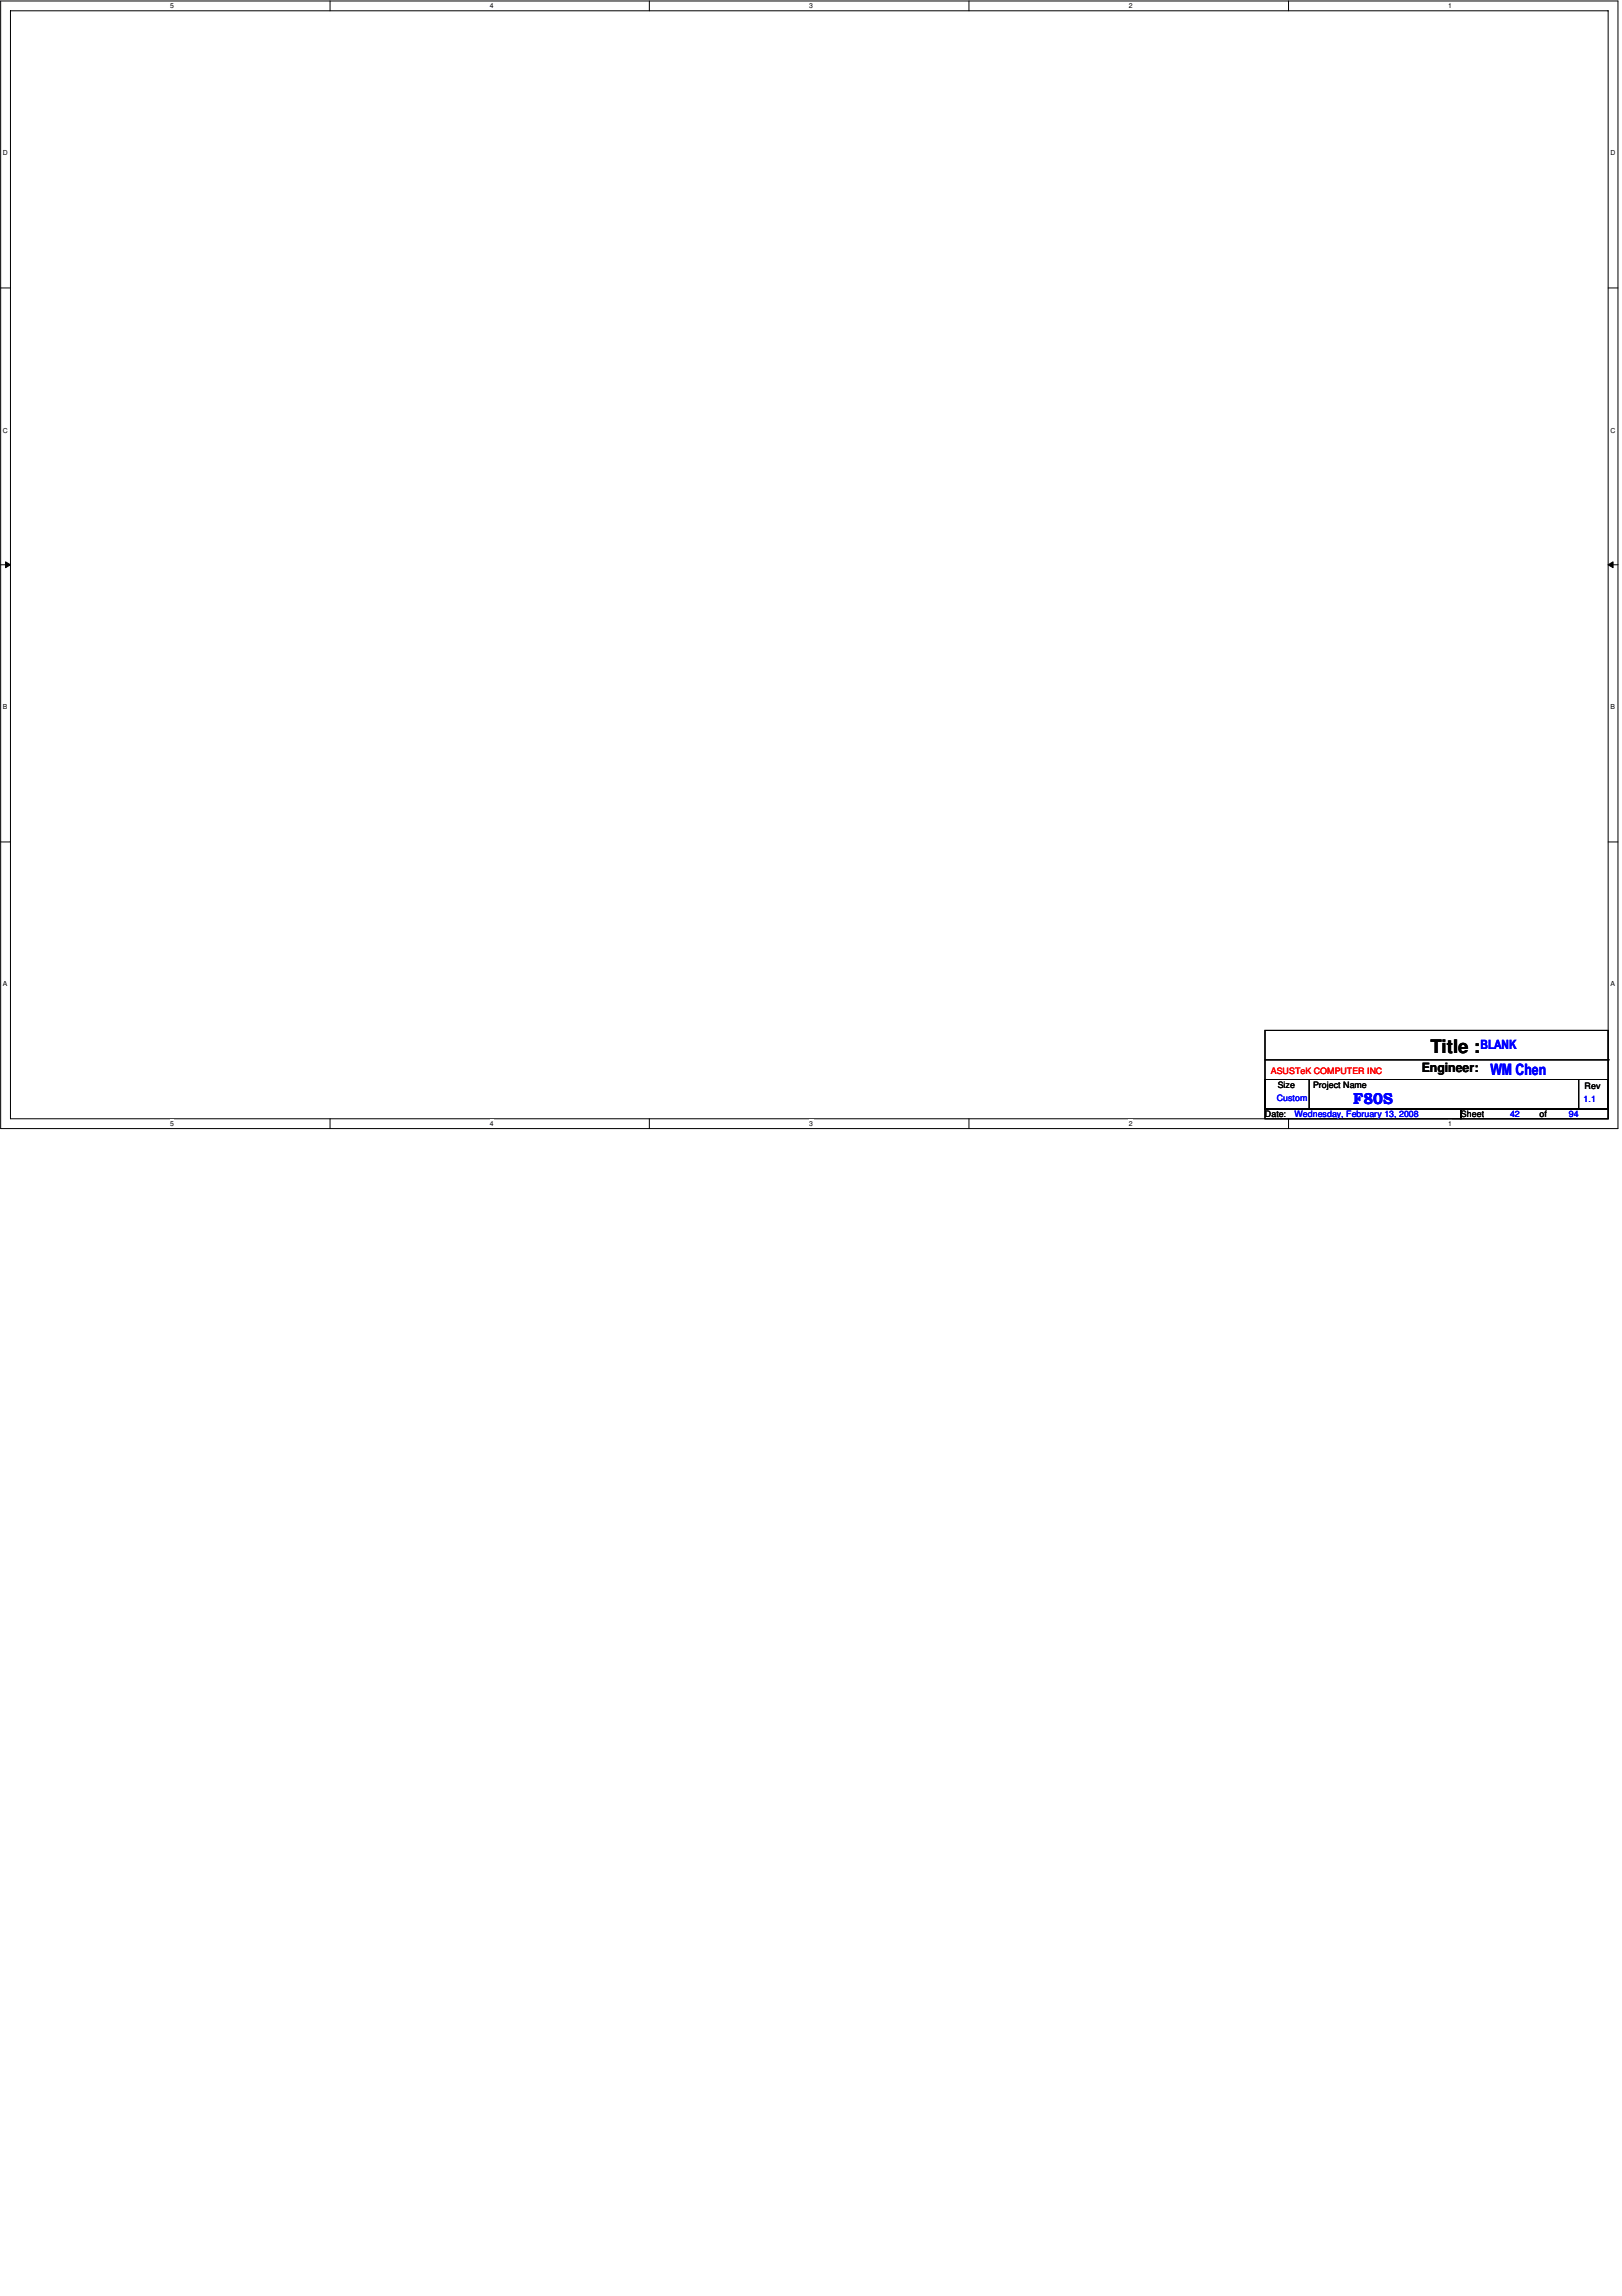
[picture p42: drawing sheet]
<svg xmlns="http://www.w3.org/2000/svg" width="210mm" height="297mm" viewBox="0 0 210 297" stroke-linecap="round" stroke-linejoin="round" font-family="sans-serif">
<defs><g id="words">
<text font-size="2.4" x="185.1" y="136.2">Title :</text>
<g font-size="2" fill="#00f">
<text x="175.1" y="142.8">F80S</text>
<text x="192.9" y="139">WM Chen</text>
</g>
<text font-size="1.7" fill="#00f" x="191.6" y="135.8">BLANK</text>
<text font-size="1.7" x="184" y="138.7">Engineer:</text>
<text font-size="1.1" fill="#f00" x="164.5" y="138.9">ASUSTeK COMPUTER INC</text>
<g font-size="1.1" fill="#00f">
<text x="165.2" y="142.5">Custom</text>
<text x="204.9" y="142.6">1.1</text>
<text x="167.5" y="144.5">Wednesday, February 13, 2008</text>
<text x="195.4" y="144.5">42</text>
<text x="203" y="144.5">94</text>
</g>
<g font-size="1.1">
<text x="165.4" y="140.7">Size</text>
<text x="169.9" y="140.7">Project Name</text>
<text x="205.1" y="140.8">Rev</text>
<text x="163.7" y="144.5">Date:</text>
<text x="189.1" y="144.5">Sheet</text>
<text x="199.2" y="144.5">of</text>
</g>
<g font-size=".9">
<text x="22" y="1.1">5</text>
<text x="63.4" y="1.1">4</text>
<text x="104.7" y="1.1">3</text>
<text x="146.1" y="1.1">2</text>
<text x="187.4" y="1.1">1</text>
<text x=".4" y="20.1">D</text>
<text x="208.4" y="20.1">D</text>
<text x=".4" y="56">C</text>
<text x="208.4" y="56">C</text>
<text x=".4" y="91.8">B</text>
<text x="208.4" y="91.8">B</text>
<text x=".4" y="127.6">A</text>
<text x="208.4" y="127.6">A</text>
<text x="22" y="145.7">5</text>
<text x="63.4" y="145.7">4</text>
<text x="104.7" y="145.7">3</text>
<text x="146.1" y="145.7">2</text>
<text x="187.4" y="145.7">1</text>
</g>
</g></defs>
<path d="M.1 .1h209.3v145.9h-209.3zM1.4 1.4h206.7v143.3h-206.7z" fill="none" stroke="#000" stroke-width=".13"/>
<g fill="#fff">
<path d="M22 .3h.5v1h-.5z"/>
<path d="M22 144.8h.5v1.1h-.5z"/>
</g>
<path d="M42.7 .1v1.3M42.7 144.7v1.3" fill="none" stroke="#000" stroke-width=".13"/>
<g fill="#fff">
<path d="M63.4 .3h.5v1h-.5z"/>
<path d="M63.4 144.8h.5v1.1h-.5z"/>
</g>
<path d="M84 .1v1.3M84 144.7v1.3" fill="none" stroke="#000" stroke-width=".13"/>
<g fill="#fff">
<path d="M104.7 .3h.5v1h-.5z"/>
<path d="M104.7 144.8h.5v1.1h-.5z"/>
</g>
<path d="M125.4 .1v1.3M125.4 144.7v1.3" fill="none" stroke="#000" stroke-width=".13"/>
<g fill="#fff">
<path d="M146 .3h.6v1h-.6z"/>
<path d="M146 144.8h.6v1.1h-.6z"/>
</g>
<path d="M166.8 .1v1.3M166.8 144.7v1.3" fill="none" stroke="#000" stroke-width=".13"/>
<g fill="#fff">
<path d="M187.4 .3h.5v1h-.5z"/>
<path d="M187.4 144.8h.5v1.1h-.5z"/>
<path d="M.4 19.3h.7v1h-.7z"/>
<path d="M208.4 19.3h.7v1h-.7z"/>
<path d="M.4 55.1h.7v1.1h-.7z"/>
<path d="M208.4 55.1h.7v1.1h-.7z"/>
</g>
<path d="M.1 37.3h1.3M208.1 37.3h1.3" fill="none" stroke="#000" stroke-width=".13"/>
<g fill="#fff">
<path d="M.4 91h.6v1h-.6z"/>
<path d="M208.4 91h.6v1h-.6z"/>
</g>
<path d="M.1 73.1h1.3M.7 72.7l.7 .4-.7 .3zM208.1 73.1l.6-.4v.7zM208.1 73.1h1.3" fill="none" stroke="#000" stroke-width=".13"/>
<path d="M.7 72.7l.7 .4-.7 .3zM208.1 73.1l.6-.4v.7z" fill="#000"/>
<g fill="#fff">
<path d="M.4 126.8h.6v1h-.6z"/>
<path d="M208.4 126.8h.6v1h-.6z"/>
</g>
<path d="M.1 108.9h1.3M208.1 108.9h1.3M163.7 133.3h44.4v10.2h-44.4zM163.7 139.7h5.7v3.8h-5.7zM163.7 137.1h44.4M169.5 139.7h34.8M204.3 139.7h3.8v3.8h-3.8zM204.3 139.7h.1M208.1 137.1h.1M163.7 143.5h25.4v1.2h-25.4zM189.1 143.5h19v1.2h-19z" fill="none" stroke="#000" stroke-width=".13"/>
<use href="#words"/>
</svg>
